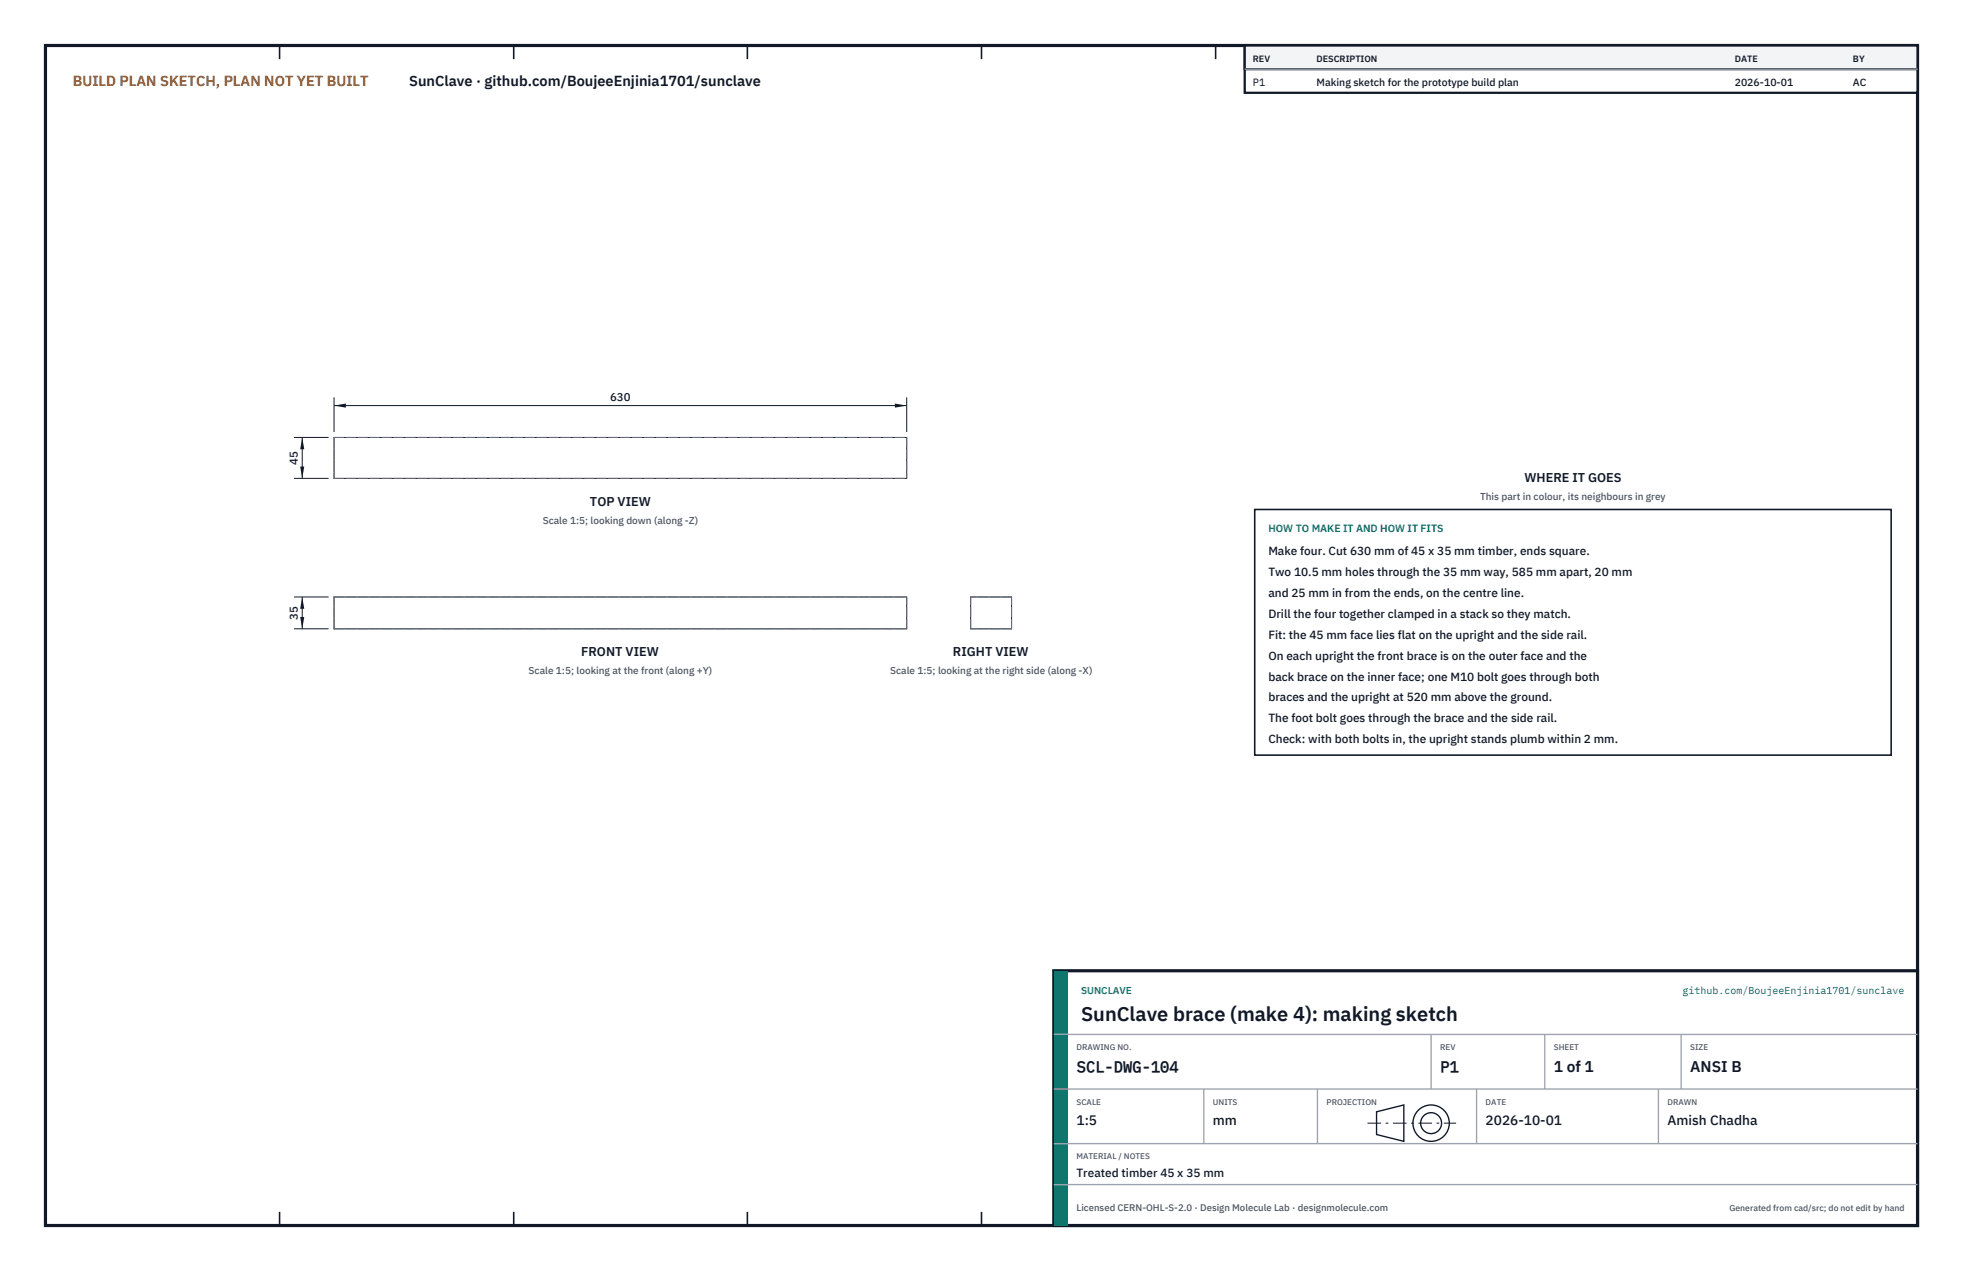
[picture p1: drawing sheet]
<svg xmlns="http://www.w3.org/2000/svg" width="432mm" height="279mm" viewBox="0 0 432 279" stroke-linecap="round" stroke-linejoin="round" font-family="sans-serif">
<defs><g id="words">
<text font-size="4.4" fill="#111827" x="237.8" y="224.4">SunClave brace (make 4): making sketch</text>
<g font-size="3.4" fill="#111827">
<text x="236.8" y="235.6">SCL-DWG-104</text>
<text x="316.8" y="235.6">P1</text>
<text x="341.8" y="235.6">1 of 1</text>
<text x="371.8" y="235.6">ANSI B</text>
</g>
<text font-size="3.2" fill="#b45309" x="16" y="19">BUILD PLAN SKETCH, PLAN NOT YET BUILT</text>
<text font-size="3.2" fill="#111827" x="90" y="19">SunClave · github.com/BoujeeEnjinia1701/sunclave</text>
<g font-size="3" fill="#111827">
<text x="236.8" y="247.2">1:5</text>
<text x="266.8" y="247.2">mm</text>
<text x="326.8" y="247.2">2026-10-01</text>
<text x="366.8" y="247.2">Amish Chadha</text>
</g>
<g font-size="2.8" fill="#111827">
<text x="335.3" y="106">WHERE IT GOES</text>
<text x="129.8" y="111.2">TOP VIEW</text>
<text x="127.8" y="144.3">FRONT VIEW</text>
<text x="209.6" y="144.3">RIGHT VIEW</text>
</g>
<g font-size="2.6" fill="#111827">
<text x="279" y="122">Make four. Cut 630 mm of 45 x 35 mm timber, ends square.</text>
<text x="279" y="126.6">Two 10.5 mm holes through the 35 mm way, 585 mm apart, 20 mm</text>
<text x="279" y="131.2">and 25 mm in from the ends, on the centre line.</text>
<text x="279" y="135.8">Drill the four together clamped in a stack so they match.</text>
<text x="279" y="140.4">Fit: the 45 mm face lies flat on the upright and the side rail.</text>
<text x="279" y="145">On each upright the front brace is on the outer face and the</text>
<text x="279" y="149.6">back brace on the inner face; one M10 bolt goes through both</text>
<text x="279" y="154.2">braces and the upright at 520 mm above the ground.</text>
<text x="279" y="158.8">The foot bolt goes through the brace and the side rail.</text>
<text x="279" y="163.4">Check: with both bolts in, the upright stands plumb within 2 mm.</text>
<text x="236.8" y="258.8">Treated timber 45 x 35 mm</text>
</g>
<g font-size="2.5" fill="#111827">
<text x="134.2" y="88.2">630</text>
<text x="65.5" y="102.1" transform="rotate(-90 65.5 102.1)">45</text>
<text x="65.5" y="136.2" transform="rotate(-90 65.5 136.2)">35</text>
</g>
<g font-size="2.3" fill="#111827">
<text x="275.6" y="18.8">P1</text>
<text x="289.6" y="18.8">Making sketch for the prototype build plan</text>
<text x="381.6" y="18.8">2026-10-01</text>
<text x="407.6" y="18.8">AC</text>
</g>
<text font-size="2.3" fill="#0f766e" x="279" y="117">HOW TO MAKE IT AND HOW IT FITS</text>
<g font-size="2.2" fill="#4b5563">
<text x="325.6" y="110">This part in colour, its neighbours in grey</text>
<text x="119.4" y="115.2">Scale 1:5; looking down (along -Z)</text>
<text x="116.3" y="148.3">Scale 1:5; looking at the front (along +Y)</text>
<text x="195.8" y="148.3">Scale 1:5; looking at the right side (along -X)</text>
</g>
<g font-size="2.2" fill="#0f766e">
<text x="237.8" y="218.4">SUNCLAVE</text>
<text x="370.1" y="218.4">github.com/BoujeeEnjinia1701/sunclave</text>
</g>
<text font-size="2.1" fill="#4b5563" x="236.8" y="266.2">Licensed CERN-OHL-S-2.0 · Design Molecule Lab · designmolecule.com</text>
<g font-size="2" fill="#111827">
<text x="275.6" y="13.6">REV</text>
<text x="289.6" y="13.6">DESCRIPTION</text>
<text x="381.6" y="13.6">DATE</text>
<text x="407.6" y="13.6">BY</text>
</g>
<text font-size="1.9" fill="#4b5563" x="380.4" y="266.2">Generated from cad/src; do not edit by hand</text>
<g font-size="1.8" fill="#4b5563">
<text x="236.8" y="230.8">DRAWING NO.</text>
<text x="316.8" y="230.8">REV</text>
<text x="341.8" y="230.8">SHEET</text>
<text x="371.8" y="230.8">SIZE</text>
<text x="236.8" y="242.8">SCALE</text>
<text x="266.8" y="242.8">UNITS</text>
<text x="291.8" y="242.8">PROJECTION</text>
<text x="326.8" y="242.8">DATE</text>
<text x="366.8" y="242.8">DRAWN</text>
<text x="236.8" y="254.8">MATERIAL / NOTES</text>
</g>
</g></defs>
<path d="M10 10h411.8v259.4h-411.8z" fill="none" stroke="#111827" stroke-width=".7" stroke-linecap="butt"/>
<g fill="none" stroke="#111827" stroke-width=".35">
<path d="M61.5 10v3M113 10v3M164.4 10v3M215.9 10v3M267.4 10v3M318.9 10v3M370.3 10v3M61.5 266.4v3M113 266.4v3M164.4 266.4v3M215.9 266.4v3M267.4 266.4v3"/>
<path d="M318.9 266.4v3M370.3 266.4v3"/>
</g>
<path d="M73.5 96.2h125.9v9h-125.9zM73.5 131.2h125.9v7h-125.9zM213.5 131.2h9v7h-9z" fill="none" stroke="#111727" stroke-width=".22"/>
<path d="M73.5 96.2v9M73.5 96.2h125.9M199.4 96.2v9M73.5 105.2h125.9M73.5 138.2v-7M73.5 138.2h125.9M73.5 131.2h125.9M199.4 138.2v-7M213.5 138.2v-7M222.5 138.2h-9M222.5 131.2h-9M222.5 138.2v-7" fill="none" stroke="#6a7180" stroke-width=".22" stroke-dasharray="2.1 .5"/>
<path d="M73.5 87.4v7.6M73.5 89.2h126M199.5 87.4v7.6" fill="none" stroke="#111827" stroke-width=".22"/>
<path d="M73.5 89.2l2.6-.5v.9zM196.8 88.7v.9l2.7-.4z" fill="#111827"/>
<path d="M64.7 96.2h7.6M66.5 96.2v9M64.7 105.2h7.6" fill="none" stroke="#111827" stroke-width=".22"/>
<path d="M66.5 96.2l-.5 2.6h.9zM66 102.6h.9l-.4 2.6z" fill="#111827"/>
<path d="M64.7 131.2h7.6M64.7 138.2h7.6M66.5 131.2v7" fill="none" stroke="#111827" stroke-width=".22"/>
<path d="M66.5 131.2l-.5 2.6h.9zM66 135.6h.9l-.4 2.6z" fill="#111827"/>
<path d="M276 112h140v54h-140z" fill="#fff" stroke="#111827" stroke-width=".35"/>
<path d="M273.8 10h148v10.4h-148z" fill="#fff" stroke="#111827" stroke-width=".5"/>
<path d="M273.8 10h148v5.2h-148z" fill="#f3f4f6" stroke="#111827" stroke-width=".5"/>
<path d="M273.8 15.2h148" fill="none" stroke="#9ca3af" stroke-width=".3"/>
<path d="M231.8 213.4h190v56h-190z" fill="#fff" stroke="#111827" stroke-width=".7" stroke-linecap="butt"/>
<path d="M231.8 213.4h3v56h-3z" fill="#0f766e"/>
<path d="M231.8 227.4h190M231.8 239.4h190M264.8 239.4v12M289.8 239.4v12M314.8 227.4v12M324.8 239.4v12M339.8 227.4v12M364.8 239.4v12M369.8 227.4v12M231.8 251.4h190M231.8 260.4h190" fill="none" stroke="#9ca3af" stroke-width=".3"/>
<g fill="none" stroke="#111827" stroke-width=".3">
<path d="M302.8 244.4l6-1.5v8l-6-1.5z"/>
<circle cx="314.8" cy="246.9" r="4"/>
<circle cx="314.8" cy="246.9" r="2.3"/>
</g>
<path d="M300.8 246.9h19.5" fill="none" stroke="#111827" stroke-width=".22" stroke-dasharray="3 1 .6 1" stroke-linecap="butt"/>
<use href="#words"/>
</svg>
